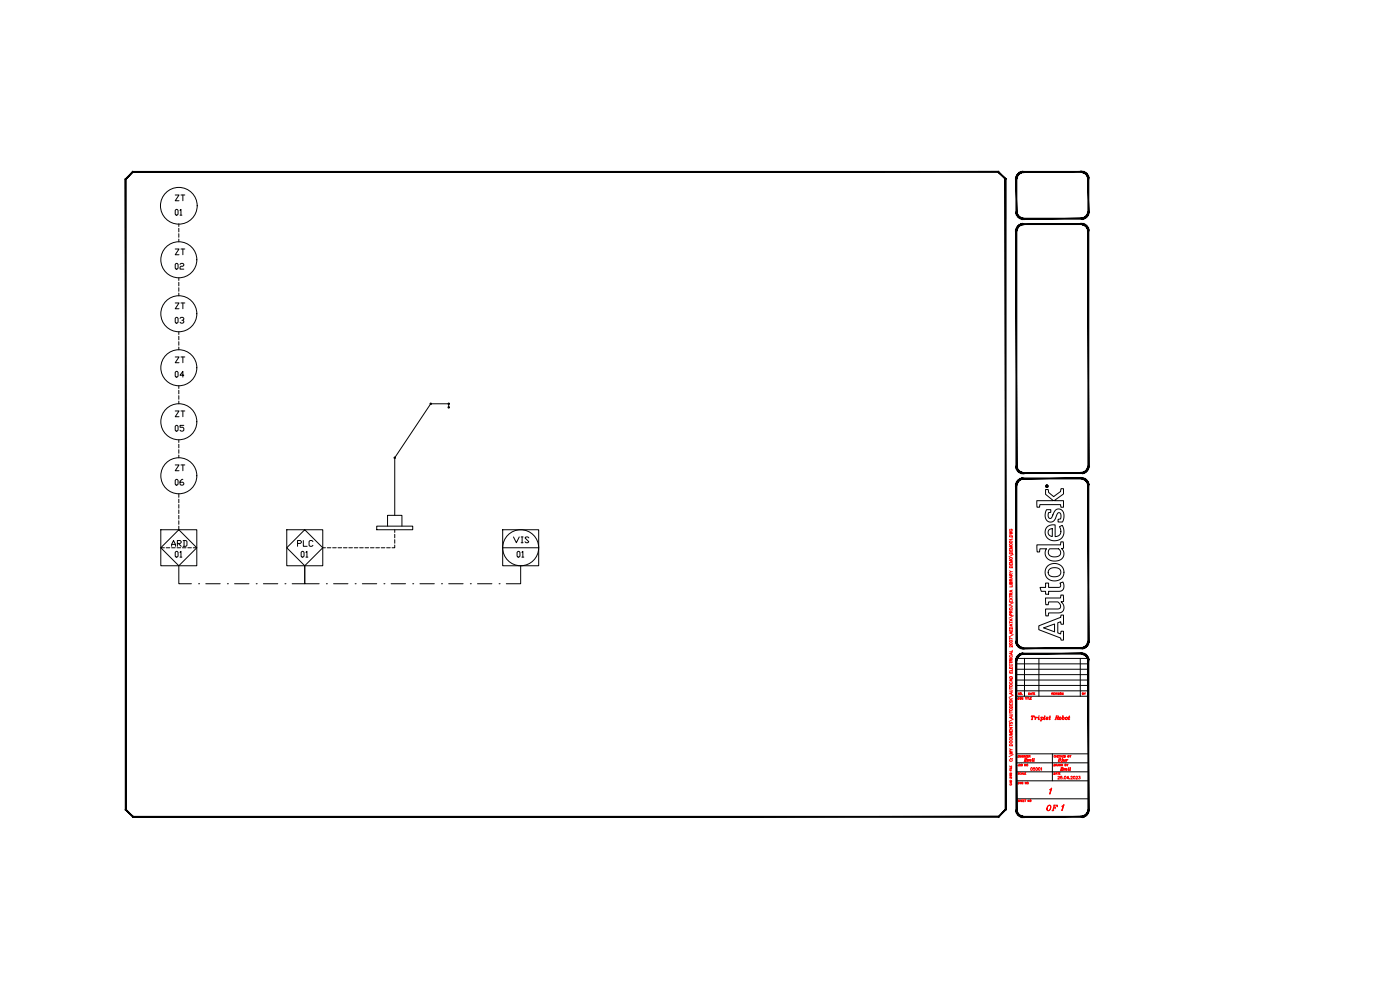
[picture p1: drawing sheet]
<svg xmlns="http://www.w3.org/2000/svg" width="420mm" height="297mm" viewBox="0 0 420 297" stroke-linecap="round" stroke-linejoin="round" font-family="sans-serif">
<defs><g id="words">
<g font-size="4.9">
<text x="51.5" y="61.4">ZT</text>
<text x="51.5" y="77.6">ZT</text>
<text x="51.5" y="93.8">ZT</text>
<text x="51.5" y="98.1">03</text>
<text x="51.5" y="110.1">ZT</text>
<text x="51.5" y="114.3">04</text>
<text x="51.5" y="130.5">05</text>
<text x="51.5" y="126.3">ZT</text>
<text x="51.5" y="142.5">ZT</text>
<text x="51.5" y="146.8">06</text>
<text x="50.4" y="165.1">ARD</text>
<text x="88.2" y="165.1">PLC</text>
<text x="152.8" y="164">VIS</text>
<text x="55.4" y="168.3" transform="rotate(-90 55.4 168.3)">01</text>
<text x="89.3" y="168.3">01</text>
<text x="153.8" y="168.3">01</text>
</g>
<text font-size="4.9" fill="#f00" x="312.9" y="244.5">OF</text>
<g font-size="4.4">
<text x="51.5" y="65.6">01</text>
<text x="51.5" y="81.8">02</text>
</g>
<text font-size="3.1" fill="#f00" x="323.5" y="209.5">BY</text>
</g></defs>
<!-- layer: TITLE -->
<g fill="#000" stroke="#000" stroke-width=".3">
<path d="M304.9 53.7l.3 9.8v-9.8zM304.9 53.7l.3 9.8h-.3z"/>
<path d="M306.9 51.5l.3-.1v.3zM306.9 51.5v.2h.3zM306.6 51.5h.3v.2zM306.6 51.5l.1 .3 .2-.1zM306.3 51.6l.3-.1 .1 .3zM306.3 51.6l.1 .3 .3-.1zM306 51.7l.3-.1 .1 .3zM306 51.7l.2 .3 .2-.1zM305.8 51.9l.2-.2 .2 .3zM305.8 51.9l.2 .2 .2-.1zM305.6 52.1l.2-.2 .2 .2zM305.6 52.1l.2 .2 .2-.2zM305.6 52.1l.2 .2h-.4zM305.4 52.3l.2 .2 .2-.2zM305.4 52.3l.2 .2-.4 .1zM305.2 52.6l.2 .1 .2-.2zM305.2 52.6l.2 .1-.3 .2zM305.1 52.9l.2 .1 .1-.3zM305.1 52.9l.2 .1-.3 .1zM305 53.1l.2 .1 .1-.2zM305 53.1l.2 .1-.3 .2zM304.9 53.4l.3 .1v-.3zM304.9 53.4l.3 .1-.3 .2zM304.9 53.7h.3v-.2z"/>
<path d="M307.2 51.7h17.3v-.3zM307.2 51.4h17.3l-17.3 .3z"/>
<path d="M326.8 53.4v.3h-.3zM326.5 53.5v.2l.3-.3zM326.7 53.1l.1 .3-.3 .1zM326.4 53.2l.1 .3 .2-.4zM326.6 52.9l.1 .2-.3 .1zM326.3 53l.1 .2 .2-.3zM326.5 52.6l.1 .3-.3 .1zM326.2 52.7l.1 .3 .2-.4zM326.3 52.3l.2 .3-.3 .1zM326.1 52.5l.1 .2 .1-.4zM326.1 52.1l.2 .2-.2 .2zM326.1 52.1l-.2 .2 .2 .2zM325.9 51.9l.2 .2-.2 .2zM325.9 51.9l-.2 .2 .2 .2zM325.6 51.7l.3 .2-.2 .2zM325.6 51.7l-.1 .3 .2 .1zM325.4 51.6l.2 .1-.1 .3zM325.4 51.6l-.1 .3 .2 .1zM325.1 51.5l.3 .1-.1 .3zM325.1 51.5l-.1 .3 .3 .1zM324.8 51.5h.3l-.1 .3zM324.8 51.5l-.1 .2 .3 .1zM324.5 51.4l.3 .1-.1 .2zM324.5 51.4v.3h.2z"/>
<path d="M326.5 53.7l.3 9.8v-9.8zM326.5 53.7l.3 9.8h-.3z"/>
<path d="M304.9 63.5h.3l-.3 .3zM305.2 63.5l-.3 .3 .3-.1zM304.9 63.8l.3-.1-.2 .4zM305.2 63.7l-.2 .4 .2-.1zM305 64.1l.2-.1-.1 .3zM305.2 64l-.1 .3 .2-.1zM305.1 64.3l.2-.1-.1 .4zM305.3 64.2l-.1 .4 .2-.1zM305.2 64.6l.2-.1v.4zM305.4 64.5v.4l.2-.2zM305.4 64.9l.2-.2v.4zM305.6 64.7v.4l.2-.2zM305.6 65.1l.2-.2v.4zM305.8 64.9v.4l.2-.2zM306 65.1v.3l-.2-.1zM306 65.1v.3l.2-.2zM306.2 65.2l.1 .4-.3-.2zM306.2 65.2l.1 .4 .1-.3zM306.4 65.3l.2 .4-.3-.1zM306.4 65.3l.2 .4 .1-.3zM306.7 65.4l.2 .3h-.3zM306.7 65.4l.2 .3v-.2zM306.9 65.5l.3 .2h-.3zM306.9 65.5l.3 .2v-.2z"/>
<path d="M304.9 69.4l.3 70.4v-70.4zM304.9 69.4l.3 70.4h-.3z"/>
<path d="M306.9 67.1h.3v.3zM306.9 67.1v.3h.3zM306.6 67.2l.3-.1v.3zM306.6 67.2l.1 .2h.2zM306.3 67.3l.3-.1 .1 .2zM306.3 67.3l.1 .2 .3-.1zM306 67.4l.3-.1 .1 .2zM306 67.4l.2 .2 .2-.1zM305.8 67.6l.2-.2 .2 .2zM305.8 67.6l.2 .2 .2-.2zM305.6 67.8l.2-.2 .2 .2zM305.6 67.8l.2 .2 .2-.2zM305.6 67.8l.2 .2h-.4zM305.4 68l.2 .2 .2-.2zM305.4 68l.2 .2h-.4zM305.2 68.2l.2 .2 .2-.2zM305.2 68.2l.2 .2-.3 .1zM305.1 68.5l.2 .1 .1-.2zM305.1 68.5l.2 .1-.3 .2zM305 68.8l.2 .1 .1-.3zM305 68.8l.2 .1-.3 .2zM304.9 69.1h.3v-.2zM304.9 69.1h.3l-.3 .3zM304.9 69.4h.3v-.3z"/>
<path d="M324.5 65.5l.3 .2h-.3zM324.5 65.5l.3 .2-.1-.2zM324.7 65.5l.4 .2h-.3zM324.7 65.5l.4 .2-.1-.3zM325 65.4l.4 .2-.3 .1zM325 65.4l.4 .2-.1-.3zM325.3 65.3l.3 .1-.2 .2zM325.3 65.3l.3 .1-.1-.2zM325.5 65.2l.4 .1-.3 .1zM325.5 65.2l.4 .1-.2-.2zM325.7 65.1h.4l-.2 .2zM325.7 65.1h.4l-.2-.2zM325.9 64.9h.4l-.2 .2zM326.1 64.7l-.2 .2h.4zM326.1 64.7l.4-.1-.2 .3zM326.2 64.5l-.1 .2 .4-.1zM326.2 64.5l.4-.2-.1 .3zM326.3 64.2l-.1 .3 .4-.2zM326.3 64.2l.4-.1-.1 .2zM326.4 64l-.1 .2 .4-.1zM326.4 64l.4-.2-.1 .3zM326.5 63.7l-.1 .3 .4-.2zM326.5 63.7l.3-.2v.3zM326.5 63.5v.2l.3-.2z"/>
<path d="M307.2 67.4h17.3v-.3zM307.2 67.1h17.3l-17.3 .3z"/>
<path d="M307.2 65.7h17.3v-.2zM307.2 65.5h17.3l-17.3 .2z"/>
<path d="M326.8 69.1v.3h-.3zM326.5 69.1v.3l.3-.3zM326.7 68.8l.1 .3h-.3zM326.4 68.9l.1 .2 .2-.3zM326.6 68.5l.1 .3-.3 .1zM326.3 68.6l.1 .3 .2-.4zM326.5 68.2l.1 .3-.3 .1zM326.2 68.4l.1 .2 .2-.4zM326.3 68l.2 .2-.3 .2zM326.1 68.2l.1 .2 .1-.4zM326.1 67.8l.2 .2-.2 .2zM326.1 67.8l-.2 .2 .2 .2zM325.9 67.6l.2 .2-.2 .2zM325.9 67.6l-.2 .2 .2 .2zM325.6 67.4l.3 .2-.2 .2zM325.6 67.4l-.1 .2 .2 .2zM325.4 67.3l.2 .1-.1 .2zM325.4 67.3l-.1 .2 .2 .1zM325.1 67.2l.3 .1-.1 .2zM325.1 67.2l-.1 .2 .3 .1zM324.8 67.1l.3 .1-.1 .2zM324.8 67.1l-.1 .3h.3zM324.5 67.1h.3l-.1 .3zM324.5 67.1v.3h.2z"/>
<path d="M326.5 69.4l.3 70.4v-70.4zM326.5 69.4l.3 70.4h-.3z"/>
<path d="M304.9 139.8h.3l-.3 .3zM305.2 139.8l-.3 .3 .3-.1zM304.9 140.1l.3-.1-.2 .4zM305.2 140l-.2 .4 .2-.1zM305 140.4l.2-.1-.1 .4zM305.2 140.3l-.1 .4 .2-.1zM305.1 140.7l.2-.1-.1 .3zM305.3 140.6l-.1 .3 .2-.1zM305.2 140.9l.2-.1v.4zM305.4 140.8v.4l.2-.2zM305.4 141.2l.2-.2v.4zM305.6 141v.4l.2-.2zM305.6 141.4l.2-.2v.4zM305.8 141.2v.4l.2-.2zM306 141.4v.4l-.2-.2zM306 141.4v.4l.2-.3zM306.2 141.5l.1 .4-.3-.1zM306.2 141.5l.1 .4 .1-.2zM306.4 141.7l.2 .3-.3-.1zM306.4 141.7l.2 .3 .1-.3zM306.7 141.7l.2 .4-.3-.1zM306.7 141.7l.2 .4v-.3zM306.9 141.8l.3 .3h-.3zM306.9 141.8l.3 .3v-.3z"/>
<path d="M304.9 145.7l.3 46.6v-46.6zM304.9 145.7l.3 46.6h-.3z"/>
<path d="M306.9 143.4h.3v.3zM306.9 143.4v.3h.3zM306.6 143.5l.3-.1v.3zM306.6 143.5l.1 .3 .2-.1zM306.3 143.6l.3-.1 .1 .3zM306.3 143.6l.1 .2h.3zM306 143.7l.3-.1 .1 .2zM306 143.7l.2 .3 .2-.2zM305.8 143.9l.2-.2 .2 .3zM305.8 143.9l.2 .2 .2-.1zM305.6 144.1l.2-.2 .2 .2zM305.6 144.1l.2 .2 .2-.2zM305.6 144.1l.2 .2h-.4zM305.4 144.3l.2 .2 .2-.2zM305.4 144.3l.2 .2-.4 .1zM305.2 144.6l.2 .1 .2-.2zM305.2 144.6l.2 .1-.3 .1zM305.1 144.8l.2 .1 .1-.2zM305.1 144.8l.2 .1-.3 .2zM305 145.1l.2 .1 .1-.3zM305 145.1l.2 .1-.3 .2zM304.9 145.4l.3 .1v-.3zM304.9 145.4l.3 .1-.3 .2zM304.9 145.7h.3v-.2z"/>
<path d="M307.2 143.4v.3l17.3-.3zM307.2 143.7l17.3-.3v.3z"/>
<path d="M307.2 141.8v.3l17.3-.3zM307.2 142.1l17.3-.3v.3z"/>
<path d="M324.5 141.8l.3 .3h-.3zM324.5 141.8l.3 .3-.1-.3zM324.7 141.8l.4 .2-.3 .1zM324.7 141.8l.4 .2-.1-.3zM325 141.7l.4 .2-.3 .1zM325 141.7l.4 .2-.1-.2zM325.3 141.7l.3 .1-.2 .1zM325.3 141.7l.3 .1-.1-.3zM325.5 141.5l.4 .1-.3 .2zM325.5 141.5l.4 .1-.2-.2zM325.7 141.4h.4l-.2 .2zM325.7 141.4h.4l-.2-.2zM325.9 141.2h.4l-.2 .2zM326.1 141l-.2 .2h.4zM326.1 141l.4-.1-.2 .3zM326.2 140.8l-.1 .2 .4-.1zM326.2 140.8l.4-.1-.1 .2zM326.3 140.6l-.1 .2 .4-.1zM326.3 140.6l.4-.2-.1 .3zM326.4 140.3l-.1 .3 .4-.2zM326.4 140.3l.4-.2-.1 .3zM326.5 140l-.1 .3 .4-.2zM326.5 140l.3-.2v.3zM326.5 139.8v.2l.3-.2z"/>
<path d="M326.8 145.4v.3h-.3zM326.5 145.5v.2l.3-.3zM326.7 145.1l.1 .3-.3 .1zM326.4 145.2l.1 .3 .2-.4zM326.6 144.8l.1 .3-.3 .1zM326.3 144.9l.1 .3 .2-.4zM326.5 144.6l.1 .2-.3 .1zM326.2 144.7l.1 .2 .2-.3zM326.3 144.3l.2 .3-.3 .1zM326.1 144.5l.1 .2 .1-.4zM326.1 144.1l.2 .2-.2 .2zM326.1 144.1l-.2 .2 .2 .2zM325.9 143.9l.2 .2-.2 .2zM325.9 143.9l-.2 .2 .2 .2zM325.6 143.7l.3 .2-.2 .2zM325.6 143.7l-.1 .3 .2 .1zM325.4 143.6l.2 .1-.1 .3zM325.4 143.6l-.1 .2 .2 .2zM325.1 143.5l.3 .1-.1 .2zM325.1 143.5l-.1 .3h.3zM324.8 143.4l.3 .1-.1 .3zM324.8 143.4l-.1 .3 .3 .1zM324.5 143.4h.3l-.1 .3zM324.5 143.4v.3h.2z"/>
<path d="M326.5 145.7l.3 46.6v-46.6zM326.5 145.7l.3 46.6h-.3z"/>
<path d="M304.9 192.3h.3l-.3 .3zM305.2 192.3l-.3 .3h.3zM304.9 192.6h.3l-.2 .3zM305.2 192.6l-.2 .3h.2zM305 192.9h.2l-.1 .3zM305.2 192.9l-.1 .3 .2-.1zM305.1 193.2l.2-.1-.1 .4zM305.3 193.1l-.1 .4 .2-.1zM305.2 193.5l.2-.1v.3zM305.4 193.4v.3l.2-.1zM305.4 193.7l.2-.1v.4zM305.6 193.6v.4l.2-.2zM305.6 194l.2-.2v.4zM305.8 193.8v.4l.2-.3zM306 193.9v.4l-.2-.1zM306 193.9v.4l.2-.2zM306.2 194.1l.1 .4-.3-.2zM306.2 194.1l.1 .4 .1-.3zM306.4 194.2l.2 .4-.3-.1zM306.4 194.2l.2 .4 .1-.3zM306.7 194.3l.2 .3h-.3zM306.7 194.3l.2 .3v-.3zM306.9 194.3l.3 .3h-.3zM306.9 194.3l.3 .3v-.2z"/>
<path d="M304.9 198.3l.3 44.6v-44.6zM304.9 198.3l.3 44.6h-.3z"/>
<path d="M306.9 196h.3v.3zM306.9 196v.3h.3zM306.6 196.1l.3-.1v.3zM306.6 196.1l.1 .2h.2zM306.3 196.2l.3-.1 .1 .2zM306.3 196.2l.1 .2 .3-.1zM306 196.3l.3-.1 .1 .2zM306 196.3l.2 .2 .2-.1zM305.8 196.5l.2-.2 .2 .2zM305.8 196.5l.2 .2 .2-.2zM305.6 196.7l.2-.2 .2 .2zM305.6 196.7l.2 .1 .2-.1zM305.6 196.7l.2 .1-.4 .1zM305.4 196.9l.2 .1 .2-.2zM305.4 196.9l.2 .1-.4 .1zM305.2 197.1l.2 .2 .2-.3zM305.2 197.1l.2 .2-.3 .1zM305.1 197.4l.2 .1 .1-.2zM305.1 197.4l.2 .1-.3 .2zM305 197.7l.2 .1 .1-.3zM305 197.7l.2 .1-.3 .2zM304.9 198h.3v-.2zM304.9 198h.3l-.3 .3zM304.9 198.3h.3v-.3z"/>
<path d="M307.2 196v.3l17.3-.3zM307.2 196.3l17.3-.3v.3z"/>
<path d="M307.2 194.4v.2l17.3-.2zM307.2 194.6l17.3-.2v.2z"/>
<path d="M324.5 194.4l.3 .2h-.3zM324.5 194.4l.3 .2-.1-.3zM324.7 194.3l.4 .3h-.3zM324.7 194.3l.4 .3-.1-.3zM325 194.3l.4 .2-.3 .1zM325 194.3l.4 .2-.1-.3zM325.3 194.2l.3 .1-.2 .2zM325.3 194.2l.3 .1-.1-.2zM325.5 194.1l.4 .1-.3 .1zM325.5 194.1l.4 .1-.2-.3zM325.7 193.9l.4 .1-.2 .2zM325.7 193.9l.4 .1-.2-.2zM325.9 193.8l.4-.1-.2 .3zM326.1 193.6l-.2 .2 .4-.1zM326.1 193.6l.4-.1-.2 .2zM326.2 193.4l-.1 .2 .4-.1zM326.2 193.4l.4-.2-.1 .3zM326.3 193.1l-.1 .3 .4-.2zM326.3 193.1l.4-.2-.1 .3zM326.4 192.9l-.1 .2 .4-.2zM326.4 192.9l.4-.3-.1 .3zM326.5 192.6l-.1 .3 .4-.3zM326.5 192.6l.3-.3v.3zM326.5 192.3v.3l.3-.3z"/>
<path d="M326.8 198v.3h-.3zM326.5 198v.3l.3-.3zM326.7 197.7l.1 .3h-.3zM326.4 197.8l.1 .2 .2-.3zM326.6 197.4l.1 .3-.3 .1zM326.3 197.5l.1 .3 .2-.4zM326.5 197.1l.1 .3-.3 .1zM326.2 197.3l.1 .2 .2-.4zM326.3 196.9l.2 .2-.3 .2zM326.1 197l.1 .3 .1-.4zM326.1 196.7l.2 .2-.2 .1zM326.1 196.7l-.2 .1 .2 .2zM325.9 196.5l.2 .2-.2 .1zM325.9 196.5l-.2 .2 .2 .1zM325.6 196.3l.3 .2-.2 .2zM325.6 196.3l-.1 .2 .2 .2zM325.4 196.2l.2 .1-.1 .2zM325.4 196.2l-.1 .2 .2 .1zM325.1 196.1l.3 .1-.1 .2zM325.1 196.1l-.1 .2 .3 .1zM324.8 196l.3 .1-.1 .2zM324.8 196l-.1 .3h.3zM324.5 196h.3l-.1 .3zM324.5 196v.3h.2z"/>
<path d="M326.5 198.3l.3 44.6v-44.6zM326.5 198.3l.3 44.6h-.3z"/>
<path d="M301.7 53.8v189.1l.2 .1zM301.7 53.8l.2-.1v189.3zM299.6 51.7l2.1 2.1 .2-.1zM299.7 51.4l2.2 2.3-2.3-2zM39.9 51.7h259.7l.1-.3zM39.8 51.4h259.9l-259.8 .3zM39.8 51.4l-1.9 2.4 2-2.1zM39.8 51.4l-1.9 2.4-.3-.1zM37.6 53.7l.3 189.2v-189.1zM37.6 53.7l.3 189.2-.3 .1zM37.6 243l2.3 1.9-2-2zM37.6 243l2.3 1.9-.1 .3zM39.9 244.9l-.1 .3 259.8-.3zM39.8 245.2l259.8-.3 .1 .3zM299.6 244.9l.1 .3 2-2.3zM301.7 242.9l.2 .1-2.2 2.2z"/>
<path d="M304.9 242.9h.3l-.3 .3zM305.2 242.9l-.3 .3h.3zM304.9 243.2h.3l-.2 .3zM305.2 243.2l-.2 .3 .2-.1zM305 243.5l.2-.1-.1 .4zM305.2 243.4l-.1 .4 .2-.1zM305.1 243.8l.2-.1-.1 .4zM305.3 243.7l-.1 .4 .2-.2zM305.2 244.1l.2-.2v.4zM305.4 243.9v.4l.2-.1zM305.4 244.3l.2-.1v.3zM305.6 244.2v.3l.2-.1zM305.6 244.5l.2-.1v.3zM305.8 244.4v.3l.2-.2zM306 244.5v.4l-.2-.2zM306 244.5v.4l.2-.2zM306.2 244.7l.1 .3-.3-.1zM306.2 244.7l.1 .3 .1-.2zM306.4 244.8l.2 .3-.3-.1zM306.4 244.8l.2 .3 .1-.2zM306.7 244.9l.2 .3-.3-.1zM306.7 244.9l.2 .3v-.3zM306.9 244.9l.3 .3h-.3zM306.9 244.9l.3 .3v-.3z"/>
<path d="M307.2 244.9v.3l17.3-.3zM307.2 245.2l17.3-.3v.3z"/>
<path d="M324.5 244.9l.3 .3h-.3zM324.5 244.9l.3 .3-.1-.3zM324.7 244.9l.4 .2-.3 .1zM324.7 244.9l.4 .2-.1-.2zM325 244.9l.4 .1-.3 .1zM325 244.9l.4 .1-.1-.2zM325.3 244.8l.3 .1-.2 .1zM325.3 244.8l.3 .1-.1-.2zM325.5 244.7h.4l-.3 .2zM325.5 244.7h.4l-.2-.2zM325.7 244.5h.4l-.2 .2zM325.7 244.5h.4l-.2-.1zM325.9 244.4l.4-.1-.2 .2zM326.1 244.2l-.2 .2 .4-.1zM326.1 244.2l.4-.1-.2 .2zM326.2 243.9l-.1 .3 .4-.1zM326.2 243.9l.4-.1-.1 .3zM326.3 243.7l-.1 .2 .4-.1zM326.3 243.7l.4-.2-.1 .3zM326.4 243.4l-.1 .3 .4-.2zM326.4 243.4l.4-.2-.1 .3zM326.5 243.2l-.1 .2 .4-.2zM326.5 243.2l.3-.3v.3zM326.5 242.9v.3l.3-.3z"/>
</g>
<g fill="none" stroke="#000" stroke-width=".3">
<path d="M301.8 53.7v12.1M305 197.6h21.6M305 199.2h21.6M307.5 197.6v11.3M311.8 197.6v11.3M324.2 197.6v11.3M305 208.9h21.6M305 200.8h21.6M305 202.4h21.6M305 204h21.6M305 205.7h21.6M305 207.3h21.6"/>
<path d="M301.8 226.2v16.7M305 226.2h21.6M305 228.9h21.6M305 231.6h21.6M305 234.3h21.6M305 239.7h21.6M315.8 226.2v8.1"/>
</g>
<g fill="none" stroke="#f00" stroke-width=".3">
<path d="M303 159.5l.8 .2-.8 .2 .8 .2-.8 .2M303.2 158.8a.29 .29 0 0 0-.2 .3 .29 .29 0 0 0 .3 .2h.2a.29 .29 0 0 0 .3-.2 .29 .29 0 0 0-.3-.3v.2M303 171.2l.4 .3-.4 .3M303 169v.5h.8v-.5M303 164.9v.5h.8v-.5M303 178.6v.6M303 179.4l.8 .5M303 178.9h.8M303 175.4h.8M303.1 169.9h.6l.1 .4h-.8zM303.1 165.7h.6l.1 .5h-.8zM303.1 160.6h.6l.1 .5h-.8z"/>
<path d="M303.4 178.5l-.3-.6-.1 .6h.8M303.4 174.8l.1-.2 .3 .2v.3h-.8l.1-.5 .2 .1 .1 .4M303.4 174.3l-.3-.5-.1 .5h.8M303.4 172.7l-.1-.5h-.2l-.1 .5h.8M303.4 165.1v.3M303.4 169.2v.3M303.4 171.5h.4M303.5 173v.4M303.5 177.2v.3M303.8 161.4h-.1M303.8 177.1l-.8 .3 .8 .3M303.8 175.6v.5h-.8"/>
<path d="M303.8 172.9l-.8 .3 .8 .3M303.8 168.2h-.8l.8 .3-.8 .3h.8M303.8 164h-.8l.8 .3-.8 .3h.8M303.8 161.9h-.8l.1 .2M303.8 179.4l-.8 .5M303.8 177.9l-.4 .3M303.8 173.8l-.4 .2M303.8 172.1l-.4 .3M304.1 166.3l-1.3 .7M303 188.9v.5h.8v-.5M303 181.8h.7l.1 .3h-.3M303 180.2v.5h.8v-.5"/>
<path d="M303 186.5v.5M303 198.5v.5M303 198.8h.8M303 197.5h.8M303 186.7h.8M303.1 188.2h.6l.1 .5h-.8zM303.2 199.3a.3 .3 0 0 0-.2 .3 .3 .3 0 0 0 .3 .2h.2a.3 .3 0 0 0 .3-.2 .3 .3 0 0 0-.2-.3M303.2 196.7a.29 .29 0 0 0-.2 .3 .29 .29 0 0 0 .3 .2h.2a.29 .29 0 0 0 .3-.2 .29 .29 0 0 0-.2-.3M303.4 198.3l-.3-.5-.1 .5h.8M303.4 183.8l-.3-.5-.1 .5h.8M303.4 180.4v.3M303.4 189.1v.3"/>
<path d="M303.4 184.6v-.4l-.3-.1-.1 .5h.8M303.5 185.8v.4M303.5 187.3v.4M303.5 189.7v.4M303.5 195.9v.4M303.8 195.8l-.8 .3 .8 .3M303.8 195.1v.5h-.8M303.8 193.6v.6l-.6-.5-.2 .1 .2 .3M303.8 191.7l-.8-.4v.6M303.8 189.6l-.8 .3 .8 .3M303.8 187.2l-.8 .3 .8 .4M303.8 185.7l-.8 .3 .8 .3"/>
<path d="M303.8 197.8l-.4 .3M303.8 183.3l-.4 .2M304.1 190.4l-1.3 .7M304.1 184.8l-1.3 .7M304.1 180.8l-1.3 .7M303 219v.5h.8v-.5M303 218.2h.8l-.8 .6h.8M303 214.2h.6l.2 .3-.1 .2-.7 .1M303 211.1v.5h.8v-.5M303 207h.6l.2 .3-.1 .2-.7 .1M303 201.5v.5h.8v-.5M303 200.1v.5h.8v-.5"/>
<path d="M303 217.7h.8M303 206.2v.5M303 213.4v.5M303 217.4v.5M303 213.7h.8M303 210.1h.8M303 209.5l.5 .6M303 206.4h.8M303 212a.45 .45 0 0 1 .8 .1v.3h-.8zM303.1 216.7v.5l.6-.5v.5M303.1 210.3v.5l.6-.5v.5M303.1 203.1h.6l.1 .4h-.8z"/>
<path d="M303.2 204.6a.3 .3 0 0 0-.2 .3 .3 .3 0 0 0 .3 .3h.2a.3 .3 0 0 0 .3-.3 .3 .3 0 0 0-.2-.3M303.4 200.3v.3M303.4 201.7v.3M303.4 211.3v.3M303.4 219.2v.3M303.5 203.9v.4M303.5 207.9v.4M303.5 215.1v.4M303.8 219.8h-.8l.8 .3-.8 .3h.8M303.8 215l-.8 .3 .8 .3M303.8 207.8l-.8 .3 .8 .3M303.8 203.7l-.8 .4 .8 .3"/>
<path d="M303.8 200.8v.4h-.8M303.8 209.5l-.5 .4M304.1 215.8l-1.3 .7M304.1 208.6l-1.3 .7M305.5 209.3l.3 .1-.1 .4h-.2zM306 207.9v.5l-.4-.5v.5M306 209.3l.2 .5 .1-.5 .1 .5 .1-.5M306.8 208.3h.1M307 209.4a.23 .23 0 0 0-.3 0 .23 .23 0 0 0 0 .3 .23 .23 0 0 0 .3 .1l-.1-.2M307.7 209.3h.3M307.9 209.3v.5M308.1 209.3v.5"/>
<path d="M308.3 209.3h.4M308.5 209.3v.5M308.7 207.9h.3l-.1 .5h-.2zM308.8 209.3v.5h.3M309.2 208.4l.2-.5 .2 .5M309.2 209.6h.2M309.3 208.2h.2M309.5 215.9h.4M309.6 209.3h-.4v.5h.4M309.7 214.8l-.2 .3 .1-.3h.8l-.1 .3v-.3M309.8 207.9h.3M310 207.9v.5"/>
<path d="M310 214.8l-.3 1.1M310.2 208.1h.2M310.5 215.4l.4-.2-.2 .7M310.6 207.9h-.4v.5h.4M310.7 215.2l-.1 .7M311.2 215.2l-.4 .4M311.4 215.4l.4-.2-.1 .7M311.7 215.2l-.1 .7 .4-.2M311.8 214.8h.1M312.2 216.3h.3M312.3 215.4l.3-.2-.2 1.1M312.5 215.2l-.2 1.1"/>
<path d="M313.1 215.2l-.2 .7M313.4 214.8h.2l-.2 1.1M313.6 214.8l-.3 1.1 .4-.2M314 215.7l.6-.3a.34 .34 0 0 0-.5-.2 .34 .34 0 0 0-.1 .5 .34 .34 0 0 0 .4 .2l.1-.1M314.2 215.2l-.2 .7M314.8 215.2h.5M315.1 214.8l-.2 1.1 .3-.2M315.2 214.8l-.2 1.1M315.7 208.1l.3-.2h-.3v.5M315.8 208.1l.2 .3M316.2 208.1h.2M316.5 207.9h-.3v.5h.3"/>
<path d="M316.6 215.9h.4M316.7 207.9l.2 .5 .2-.5M316.9 214.8l.8 .2-.1 .3-.6 .1M317.1 214.8l-.3 1.1M317.2 207.9v.5M317.2 215.4l.3 .5 .1-.1M317.4 215.5l.2 .3M317.5 214.8l.1 .3-.2 .3M317.8 207.9h-.4l.4 .4h-.4M317.9 207.9v.5M318.2 215.2a.35 .35 0 0 0-.4 .4 .35 .35 0 0 0 .5 .3l.2-.5-.2-.2-.4 .2v.5M318.4 215.2l-.2 .7"/>
<path d="M318.8 214.8h.2l-.2 .7a.31 .31 0 0 1 .4-.3 .31 .31 0 0 1 .1 .5l-.3 .2-.2-.4M319 214.8l-.1 1.1M319.1 207.9v.5l-.4-.5v.5M319.3 215.2l-.2 .7M320.1 215.2a.35 .35 0 0 0-.4 .4 .35 .35 0 0 0 .5 .3l.2-.5-.2-.2-.4 .2v.5M320.3 215.2l-.2 .7M320.6 215.2h.5M320.9 214.8l-.2 1.1 .3-.2M321 214.8l-.2 1.1M303 224.6l.4 .4-.4 .3M303 220.8h.6l.2 .2-.1 .3h-.7M303 223.4l.6-.1 .2 .5h-.8z"/>
<path d="M303.1 232.4l.5 .1-.5 .1 .5 .2-.5 .1M303.1 230.9v.4h.5M303.1 229.8v.4h.5v-.4M303.1 230.8h.5M303.1 234.2l.4-.1 .1 .4h-.5zM303.1 233.2l.4-.1 .1 .4h-.5zM303.2 227.9a.3 .3 0 0 0-.2 .3 .3 .3 0 0 0 .3 .2h.2a.3 .3 0 0 0 .3-.2 .3 .3 0 0 0-.2-.3M303.2 221.5a.3 .3 0 0 0-.2 .4 .3 .3 0 0 0 .3 .2h.2a.3 .3 0 0 0 .3-.2 .3 .3 0 0 0-.2-.4M303.2 235.2a.23 .23 0 0 0 0 .3 .23 .23 0 0 0 .3 0 .23 .23 0 0 0 0-.3M303.2 231.9a.23 .23 0 0 0 0 .3 .23 .23 0 0 0 .3 0 .23 .23 0 0 0 0-.3l-.1 .1M303.3 227.6h.1M303.3 229.9v.3"/>
<path d="M303.3 231.1v.2M303.4 225h.4M303.4 234.7v.3M303.6 234.6l-.5 .2 .5 .2M303.6 230.3v.3h-.5M303.7 227.6h.1M303.8 225.6h-.8l.8 .3-.8 .3h.8M304.1 226.3l-1.3 .7M305.5 234.7l.3 .1-.1 .4h-.2zM305.5 226.9h.2M305.7 229.3v.5l-.2-.2M305.8 226.7h-.3v.5h.3"/>
<path d="M305.8 231.9h-.3l.3 .3-.3 .1M306 240v.5M306 234.7l.2 .5 .1-.5 .1 .5 .1-.5M306.3 226.7v.5l-.3-.5v.5M306.4 240v.5M306.4 231.9a.23 .23 0 0 0-.3 0 .23 .23 0 0 0-.1 .3 .23 .23 0 0 0 .4 .1v-.1M306.5 229.5l.3-.1-.3-.1v.5h.3l-.1-.3M306.5 232.3l.2-.5 .3 .5M306.6 232.2h.3M306.9 240h-.3v.5h.3M306.9 226.8a.23 .23 0 0 0-.3 0 .23 .23 0 0 0 0 .3 .23 .23 0 0 0 .3 0l-.1-.1M307 234.8a.23 .23 0 0 0-.3 0 .23 .23 0 0 0 0 .3 .23 .23 0 0 0 .3 0l-.1-.1"/>
<path d="M307.1 226.7v.5M307.1 231.8v.5h.3M307.4 228.4h.5l.1-.2-.1 .2M307.4 240h-.3v.5h.3M307.5 232.1h.2M307.5 240h.4M307.6 227.6h.6l-.1 .3v-.3M307.6 228h.3M307.6 226.7v.5l-.3-.5v.5M307.7 227.6l-.2 .8M307.7 240v.5M307.9 229.3v.5l-.4-.5v.5"/>
<path d="M307.9 226.9h.2M307.9 231.8h-.4v.5h.4M307.9 227.9l-.1 .3M308 234.7v.5l-.3-.5v.5M308.2 226.7h-.3v.5h.3M308.3 226.9h.2M308.4 227.9v.5l.1-.5-.3 .1M308.7 226.7h-.4v.5h.4M308.8 227.9v.5l.1-.5-.4 .3M308.8 226.9l.4-.2h-.4v.5M308.9 240v.5l-.4-.5v.5M308.9 228.2l.3-.3v.5"/>
<path d="M309 226.9l.2 .3M309.2 227.9v.5l.2-.1M309.6 228l.3-.1-.1 .5M309.8 227.9l-.1 .5 .3-.1M309.9 227.6h.1M310.2 227.6h.2l-.2 .8M310.4 227.6l-.2 .8 .2-.1M310.5 230.3h-.3l-.1 .4a.29 .29 0 0 1 .5 0 .29 .29 0 0 1-.1 .4 .29 .29 0 0 1-.4-.1M312.4 230.5l.2-.2v.8M315 237l.6-.5-.5 1.7M315.5 236.8l-.4 1.4M315.5 236.7l-.3 .2"/>
<path d="M315.6 236.5l-.6 1.7M316.3 229.3l.3 .1-.1 .4h-.2zM316.3 231.8l.3 .1-.1 .4h-.2zM316.7 226.8a.23 .23 0 0 0-.3 0 .23 .23 0 0 0-.1 .3 .23 .23 0 0 0 .3 0h.1M316.8 229.5l.4-.1-.4-.1v.5M316.8 232.3l.2-.5 .2 .5M316.8 226.7v.5M316.8 226.9h.4M316.9 232.2h.3M317 229.5l.2 .3M317.2 226.7v.5M317.4 229.8l.2-.5 .2 .5"/>
<path d="M317.4 226.9h.2M317.4 231.8h.4M317.4 229.6h.3M317.5 233.1l.2-.2 .3 .2-.5 .6h.5M317.6 231.8v.5M317.7 226.7h-.3v.5h.3M317.8 227.8l.4 .5-.4 .1-.1-.2v.1M317.9 232.1h.2M317.9 229.3l.2 .5 .1-.5 .1 .5 .1-.5M318.2 231.8h-.3v.5h.3M318.2 231.1h.6l.1-.1-.1 .1M318.3 226.8a.23 .23 0 0 0-.4 0 .23 .23 0 0 0 0 .3 .23 .23 0 0 0 .3 0h.1"/>
<path d="M318.3 227.7v.1a.26 .26 0 0 0-.3-.2 .26 .26 0 0 0-.2 .3l.4 .3M318.4 226.7v.5M318.4 230.3h.6v.3v-.3M318.5 230.7h.2M318.6 226.9l.2 .3M318.6 230.3l-.3 .8M318.6 228l.3-.1-.2 .7-.2 .1M318.7 232.9h-.4v.4a.29 .29 0 0 1 .4 0 .29 .29 0 0 1 0 .4 .29 .29 0 0 1-.5-.1M318.8 230.6l-.1 .3M318.8 226.7l-.4 .3M318.8 227.9l-.2 .8M318.9 227.6h.1"/>
<path d="M318.9 229.3v.5l-.3-.5v.5M319 226.9h.2M319 228l.3-.1v.5M319.1 233.7h.1M319.2 227.9l.1 .5 .4-.5M319.3 226.7h-.3v.5h.3M319.3 230.6v.5l.1-.5-.3 .2M319.5 226.7l.3 .2-.2 .3h-.1zM319.6 228.2v.2l.2-.1M319.6 229.5l.3-.2h-.3v.5h.3l-.1-.3M319.6 230.6v.5l.2-.4-.5 .2M319.7 227.9l-.1 .5"/>
<path d="M319.7 230.9l.4-.3v.5M319.9 228l.3-.1-.2 .5M320 230.6v.5l.3-.1M320.1 227.9l-.1 .5M320.1 229.3l.3 .2 .2-.2M320.4 229.5v.3M320.4 227.9l-.3 .3M320.4 230.8l.3-.2v.5M320.5 226.9l.3-.1-.3-.1v.5h.3l-.1-.3M320.7 230.6l-.1 .5 .3-.1M320.8 230.3h.1M320.8 233.5h-.6l.4-.6v.8"/>
<path d="M321 233.7h.1M321 226.7l.2 .2 .2-.2M321.1 230.3h.2l-.2 .8M321.2 230.3l-.2 .8 .3-.1M321.2 226.9v.3M321.4 233.1l.1-.2 .3 .2-.5 .6h.6M322.9 233.1l.2-.2 .3 .2-.5 .6h.5M323.7 232.9h.5l-.3 .3a.27 .27 0 0 1 .3 .3 .27 .27 0 0 1-.3 .3 .27 .27 0 0 1-.3-.2M305.8 240.1h-.3l.3 .3-.3 .1M306 240.2h.4M306.6 240.2h.2M307.1 240.2h.2"/>
<circle cx="303.4" cy="167.6" r=".37"/>
<circle cx="303.4" cy="163.4" r=".37"/>
<circle cx="303.4" cy="162.6" r=".37"/>
<circle cx="303.4" cy="182.7" r=".37"/>
<circle cx="303.4" cy="193.1" r=".37"/>
<circle cx="303.4" cy="192.4" r=".37"/>
<circle cx="303.4" cy="212.9" r=".37"/>
<circle cx="303.4" cy="205.7" r=".38"/>
<circle cx="306.4" cy="208.1" r=".25"/>
<circle cx="312.9" cy="215.5" r=".33"/>
<circle cx="318.3" cy="208.1" r=".25"/>
<circle cx="303.4" cy="222.6" r=".37"/>
<circle cx="306.1" cy="229.5" r=".25"/>
<circle cx="308.3" cy="229.5" r=".25"/>
<circle cx="308.4" cy="234.9" r=".25"/>
<circle cx="309.6" cy="230.7" r=".37"/>
<circle cx="311.1" cy="230.7" r=".37"/>
<circle cx="311.9" cy="230.7" r=".37"/>
<circle cx="319.7" cy="233.3" r=".37"/>
<circle cx="322.4" cy="233.3" r=".37"/>
<circle cx="309.3" cy="240.2" r=".25"/>
</g>
<!-- layer: 0 -->
<g fill="none" stroke="#000" stroke-width=".3">
<path d="M134.7 122.2v-1h-5.4l-10.8 16.1v17.3M48.3 158.9h10.8v10.8h-10.8zM86.1 158.9h10.8v10.8h-10.8zM91.5 158.9l5.4 5.5-5.4 5.3-5.4-5.3zM113.1 157.9h10.8v1h-10.8zM116.3 157.9v-3.3h4.3v3.3M150.9 158.9h10.8v10.8h-10.8zM313.8 146.9h.8l.1 .8 1.5 1.3 2.1-1.5 .1-.9h.8v1.6l-2.8 2h2.8v2h-.8l-.1-.8h-6.2l-.1 .8h-.8v-2h4.9l-2.3-1.9zM314.1 152.9h1.3v.8l-.3 .1a.76 .76 0 0 0-.5 1l.3 .7h.5l1.3-2.3 .7-.5h.6l1 .7 .3 1.6-.4 1.6h-1.4v-.8h.4a.54 .54 0 0 0 .5-.8l-.2-1-.6-.2-1.4 2.5-.8 .3-.8-.1-.6-.6-.3-.9v-1.1zM314.2 158.2l.8-.6 1.2-.1a.6 .6 0 0 1 .6 .3 .6 .6 0 0 1-.1 .6v2.2a.3 .3 0 0 0 .1 .5 .3 .3 0 0 0 .4-.2l.7-.3 .4-.5 .1-.8-.2-.9a.54 .54 0 0 1 0-.6 .54 .54 0 0 1 .6-.2l.5 1.5-.2 1.6-.8 1-1.4 .5-1.7-.2-1.1-.8-.4-1.6zM314.8 159l.6-.3a.38 .38 0 0 1 .5 .1 .38 .38 0 0 1-.1 .5v1.7l-.7-.3-.4-.4-.1-.7zM48.3 164.4l5.4-5.5 5.4 5.5-5.4 5.3z"/>
<path d="M150.9 164.4h10.8M311.2 163.5h6.7a.41 .41 0 0 0 .4-.2 .41 .41 0 0 0 0-.5l.1-.2h.7l.1 1.9-.6 .1 .6 1v1.1l-.8 1.2-1.5 .4-1.7-.2-1.1-.8-.4-1.2 .4-1.4h-2l-.1 .9h-.7zM312.1 176.2h1.7v-1.3h.9v1.3h3.3l.3-.4-.2-.8 .9-.4 .3 1.2-.1 .9-.5 .5-.8 .2h-3.2v.9h-.9v-.9h-1.3zM313.8 179.4h4.5l.1-.9h.7l.1 .6a1.21 1.21 0 0 1-.2 1.4l-.6 .1 .9 1.3-.1 1-.3 .6-1.2 .4h-3l-.1 .9h-.7l-.1-2.1h3.9l.5-.3 .1-.6-.2-.5-.6-.7h-2.8l-.1 .8h-.7zM314.4 169.8l.8-.5 1.1-.2 1.2 .1 .9 .5 .6 .7 .3 1-.1 1.1-.5 .9-.9 .6-1.2 .3-1.1-.1-1-.5-.6-.9-.2-.9 .1-1.2zM314.9 170.9l1-.5h1.5l.8 .6 .1 1.1-.3 .5-.7 .4-1.9-.1-.8-.8zM315 164.7h2.7l.6 .8-.1 .9-.5 .5-.7 .2-1.8-.3-.6-.9zM311.8 187.8l6.5-2.6 .1-.7h.8v2.8h-.8l-.1-.8-.8 .4v3l.4 .2a.27 .27 0 0 0 .4 .1 .27 .27 0 0 0 .1-.4v-.4h.8v2.7h-.8l-.1-.7-6.5-2.5zM313.2 188.4l3.3-1.2v2.4z"/>
<circle cx="53.7" cy="61.7" r="5.5"/>
<circle cx="53.7" cy="77.9" r="5.4"/>
<circle cx="53.7" cy="94.1" r="5.4"/>
<circle cx="53.7" cy="110.3" r="5.4"/>
<circle cx="53.7" cy="126.5" r="5.4"/>
<circle cx="118.5" cy="137.3" r=".22"/>
<circle cx="129.3" cy="121.1" r=".22"/>
<circle cx="134.7" cy="122.2" r=".22"/>
<circle cx="134.7" cy="121.1" r=".22"/>
<circle cx="53.7" cy="142.7" r="5.4"/>
<circle cx="156.3" cy="164.3" r="5.4"/>
</g>
<!-- layer: LAYER_1 -->
<g fill="none" stroke="#000" stroke-width=".3">
<path d="M314 145.8l.4-.1-.2 .2 .2 .1h-.4z"/>
<circle cx="314.1" cy="145.9" r=".08"/>
<circle cx="314.2" cy="145.9" r=".34"/>
<circle cx="314.2" cy="145.9" r=".4"/>
</g>
<!-- layer: Dottetd Line -->
<g fill="none" stroke="#000" stroke-width=".3">
<path d="M53.7 67.1v.9M53.7 68.5v1.1M53.7 70.1v1.1M53.7 71.7v.8M53.7 83.3v.9M53.7 84.7v1.1M53.7 86.3v1.1M53.7 87.9v.8M53.7 99.6v.8M53.7 100.9v1.1M53.7 102.5v1.1M53.7 104.1v.8"/>
<path d="M53.7 115.7v.9M53.7 117.1v1.1M53.7 118.7v1.1M53.7 120.3v.9M53.7 131.9v.9M53.7 133.3v1.1M53.7 134.9v1.1M53.7 136.5v.8M53.7 148.1v1.1M53.7 149.8v1M53.7 151.4v1.1M53.7 153v1.1"/>
<path d="M53.7 154.6v1.1M53.7 156.2v1.1M53.7 157.9v1M118.5 158.9v.9M48.3 164.4h1M58 164.4h1.1M96.9 164.4h.8M98.2 164.4h1.1M99.8 164.4h1.1M101.4 164.4h1.1M103.1 164.4h1M104.7 164.4h1.1"/>
<path d="M106.3 164.4h1.1M107.9 164.4h1.1M109.6 164.4h1M111.2 164.4h1.1M112.8 164.4h1.1M114.4 164.4h1.1M116 164.4h1.1M118.5 163.5v.9h-.8M118.5 160.3v1.1M118.5 161.9v1.1"/>
</g>
<!-- layer: Wireless Signal Line -->
<g fill="none" stroke="#000" stroke-width=".3">
<path d="M53.7 169.7v5.4h3.7M59.6 175.1h.1M61.8 175.1h4.3M68.2 175.1h.1M70.4 175.1h4.3M76.9 175.1h.1M79 175.1h4.4M85.5 175.1h.1M87.7 175.1h3.8v-5.4v5.4h4.3M97.9 175.1h.1M100.1 175.1h4.3M106.6 175.1h.1"/>
<path d="M108.7 175.1h4.4M115.2 175.1h.1M117.4 175.1h4.3M123.9 175.1h.1M126 175.1h4.3M132.5 175.1h.1M134.7 175.1h4.3M141.1 175.1h.1M143.3 175.1h4.3M149.8 175.1h.1M156.3 169.7v5.4h-4.4"/>
</g>
<use href="#words"/>
</svg>
